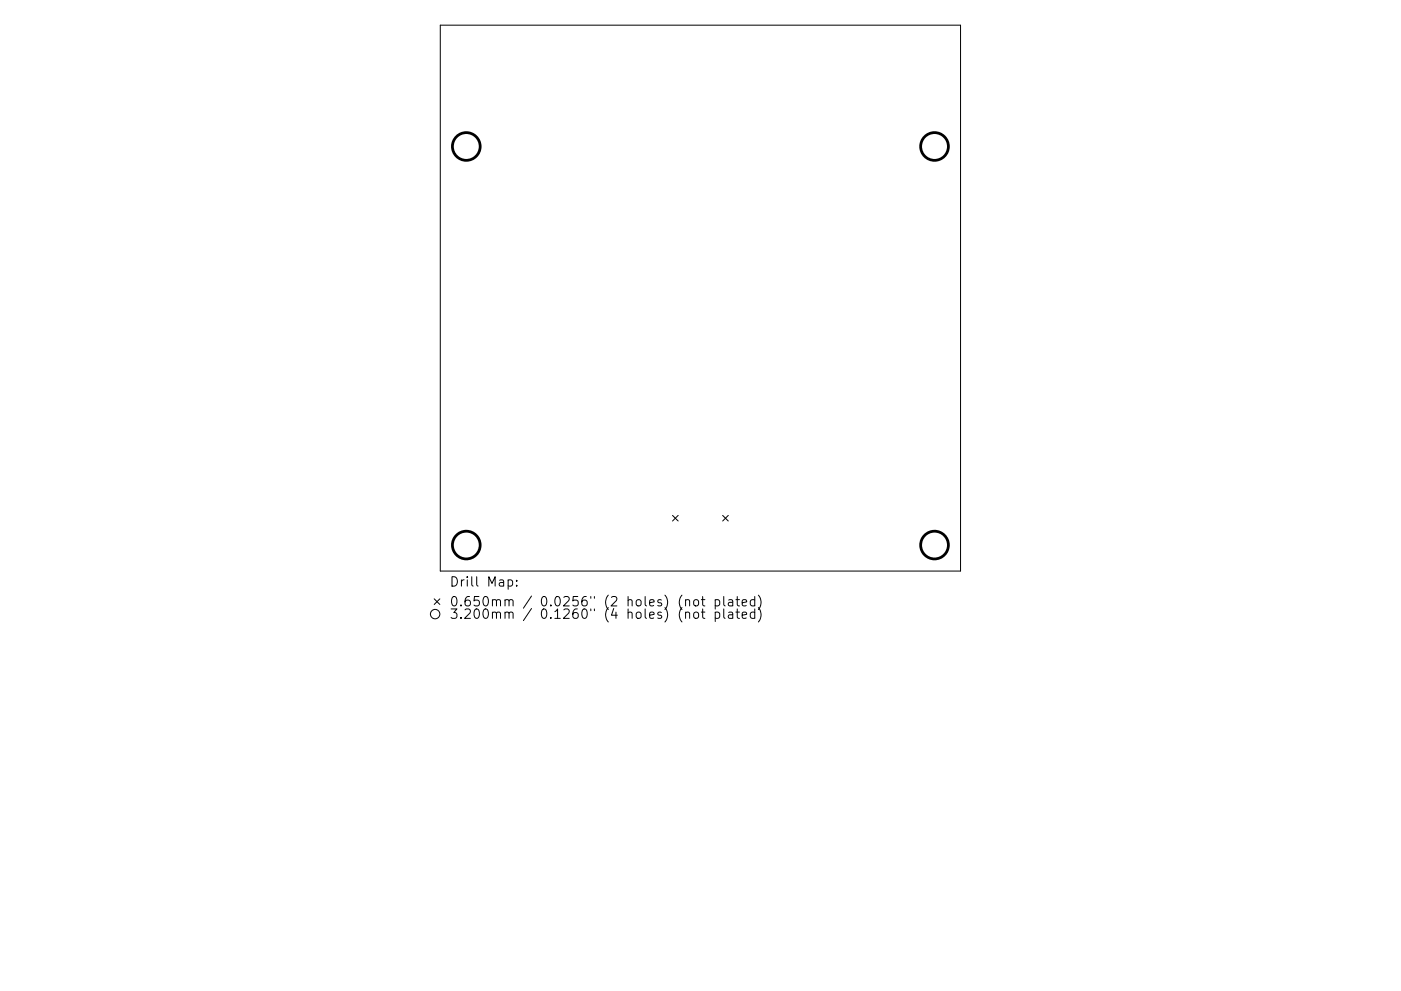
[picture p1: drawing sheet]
<svg xmlns="http://www.w3.org/2000/svg" width="297mm" height="210mm" viewBox="0 0 297 210" stroke-linecap="round" stroke-linejoin="round" font-family="sans-serif">
<defs><g id="words">
<g font-size="2.8">
<text x="95.3" y="124.5">Drill Map:</text>
<text x="95.3" y="128.7">0.650mm / 0.0256&quot; (2 holes) (not plated)</text>
<text x="95.3" y="131.3">3.200mm / 0.1260&quot; (4 holes) (not plated)</text>
</g>
</g></defs>
<g fill="none" stroke="#000" stroke-width=".21">
<path d="M93.3 5.3h110.4v115.9h-110.4zM142.6 109.3l1.2 1.2M143.8 109.3l-1.2 1.2M153.2 109.3l1.2 1.2M154.4 109.3l-1.2 1.2M92.1 127.1l1.2 1.2M93.3 127.1l-1.2 1.2M107.7 123.1l.6-.1 .4 .4v.6l-.2 .3h-.8M109.5 124.2v.2M109.5 123.1v.2M145.4 127.4l.2-.2 .5 .1 .1 1.3M145.4 130.1a.5 .5 0 0 1 .8 0v1.1"/>
<path d="M147.2 127.4l.3-.2a.54 .54 0 0 1 .6 .4v.6a.54 .54 0 0 1-.5 .4 .54 .54 0 0 1-.5-.4zM147.2 130.1a.54 .54 0 0 1 .5-.2 .54 .54 0 0 1 .4 .3v.6a.54 .54 0 0 1-.5 .4 .54 .54 0 0 1-.5-.4zM148.7 127.2h.8M148.7 129.9h.8M149 126.6v1.7l.1 .2 .4 .1M149 129.2v1.7l.1 .2 .4 .1M151.6 127.3l.6-.1 .4 .4v.6l-.2 .3h-.8M151.6 130l.6-.1 .4 .3v.6l-.2 .3h-.8M151.6 127.2v2M151.6 129.9v2M153.5 126.6v1.7l.2 .3M153.5 129.2v1.7l.2 .3"/>
<path d="M154.5 127.3h.8l.1 1.3M154.5 130h.8l.1 1.2M155.4 127.7l-.7 .1a.39 .39 0 0 0-.3 .4 .39 .39 0 0 0 .3 .4l.7-.1M155.4 130.3l-.7 .1a.39 .39 0 0 0-.3 .4 .39 .39 0 0 0 .3 .4l.7-.1M156 127.2h.8M156 129.9h.8M156.3 126.6v1.7l.1 .2 .4 .1M156.3 129.2v1.7l.1 .2 .4 .1M157.4 127.9l.9-.2-.1-.4-.6-.1-.2 .3 .1 1h.7M157.4 130.5l.9-.2-.1-.3-.6-.1-.2 .2 .1 1h.7M160 127.3l-.5-.1-.4 .4v.6l.2 .3h.7M160 130l-.5-.1-.4 .3v.6l.2 .3h.7"/>
<path d="M160 126.6v2M160 129.2v2M160.8 126.3a2.29 2.29 0 0 1 0 3M160.8 128.9a2.29 2.29 0 0 1 0 3.1"/>
<circle cx="92.3" cy="130.3" r="1"/>
</g>
<g fill="none" stroke="#000" stroke-width=".59">
<circle cx="98.9" cy="31.1" r="2.94"/>
<circle cx="198.1" cy="31.1" r="2.94"/>
<circle cx="98.9" cy="115.6" r="2.94"/>
<circle cx="198.1" cy="115.6" r="2.94"/>
</g>
<use href="#words"/>
</svg>
